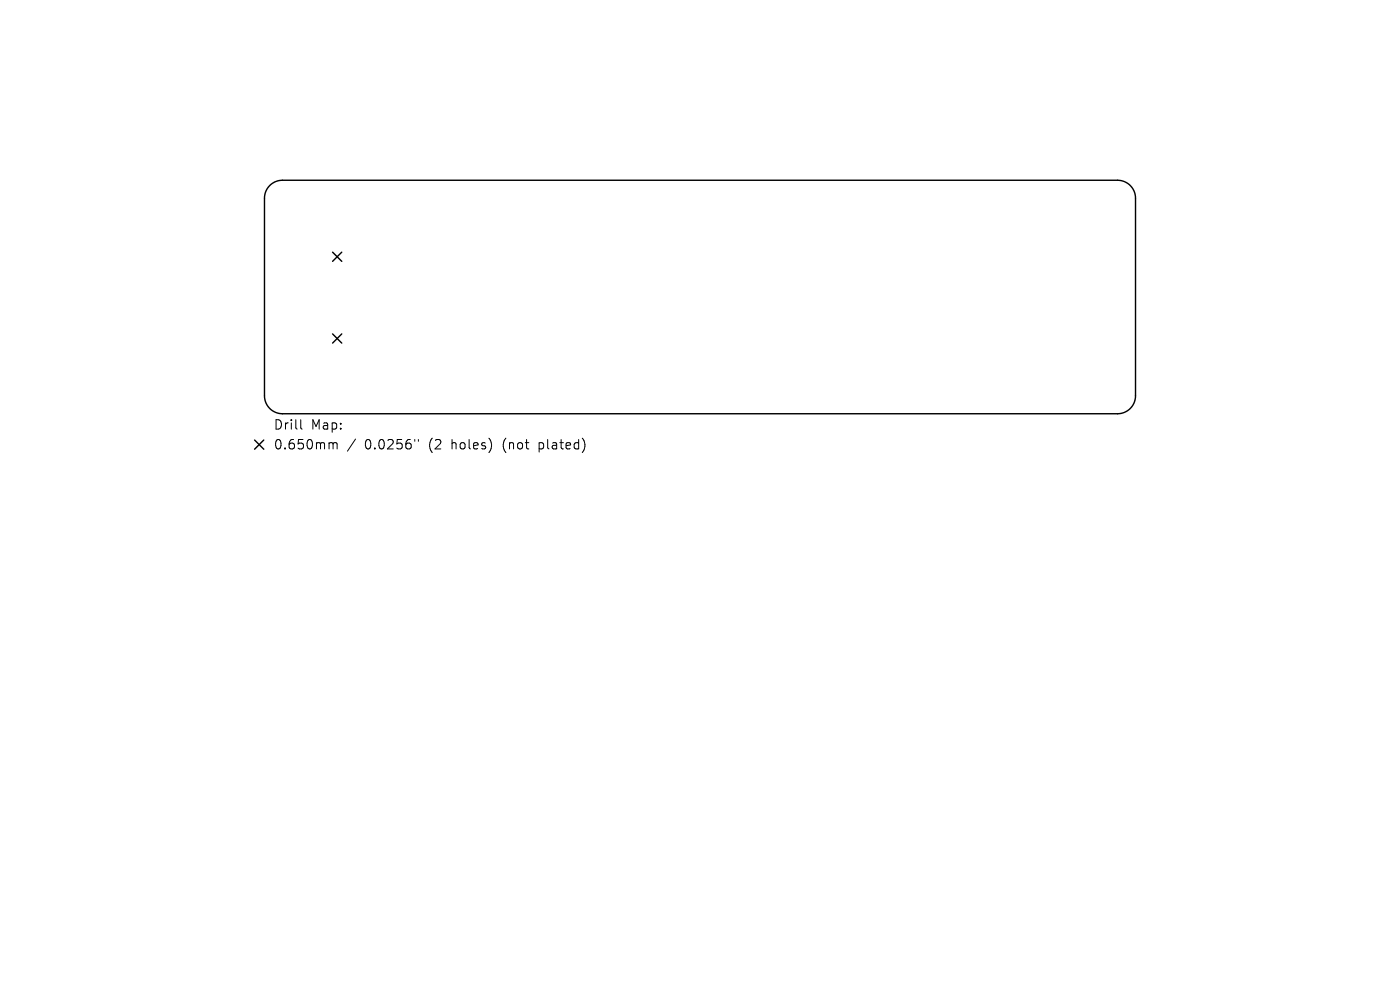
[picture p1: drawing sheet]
<svg xmlns="http://www.w3.org/2000/svg" width="297mm" height="210mm" viewBox="0 0 297 210" stroke-linecap="round" stroke-linejoin="round" font-family="sans-serif">
<defs><g id="words">
<g font-size="2.8">
<text x="58" y="91.4">Drill</text>
<text x="58" y="95.6">0.650mm</text>
<text x="66" y="91.4">Map:</text>
<text x="77.4" y="95.6">0.0256&quot;</text>
<text x="91.1" y="95.6">(2</text>
<text x="96.1" y="95.6">holes)</text>
<text x="107.1" y="95.6">(not</text>
<text x="115" y="95.6">plated)</text>
</g>
</g></defs>
<path d="M57.2 39.4a3.8 3.8 0 0 1 2.7-1.2h177.2a3.8 3.8 0 0 1 3.8 3.8v42a3.8 3.8 0 0 1-3.8 3.8h-177.2a3.8 3.8 0 0 1-3.8-3.8v-42a3.8 3.8 0 0 1 1.1-2.6zM70.6 53.5l1.9 1.9M72.5 53.5l-1.9 1.9M70.6 70.8l1.9 2M72.5 70.8l-1.9 2M54 93.3l2 2M56 93.3l-2 2" fill="none" stroke="#000" stroke-width=".3"/>
<path d="M63.8 89v1.7l.3 .3M70.1 93.9l.5 .1 .1 .2M70.7 94.2l.2-.3 .5 .1 .1 1.2M70.7 94.2v1M75.4 93.1l-1.7 2.6M88 93.2v.4M88.8 93.2v.4" fill="none" stroke="#000" stroke-width=".21"/>
<use href="#words"/>
</svg>
